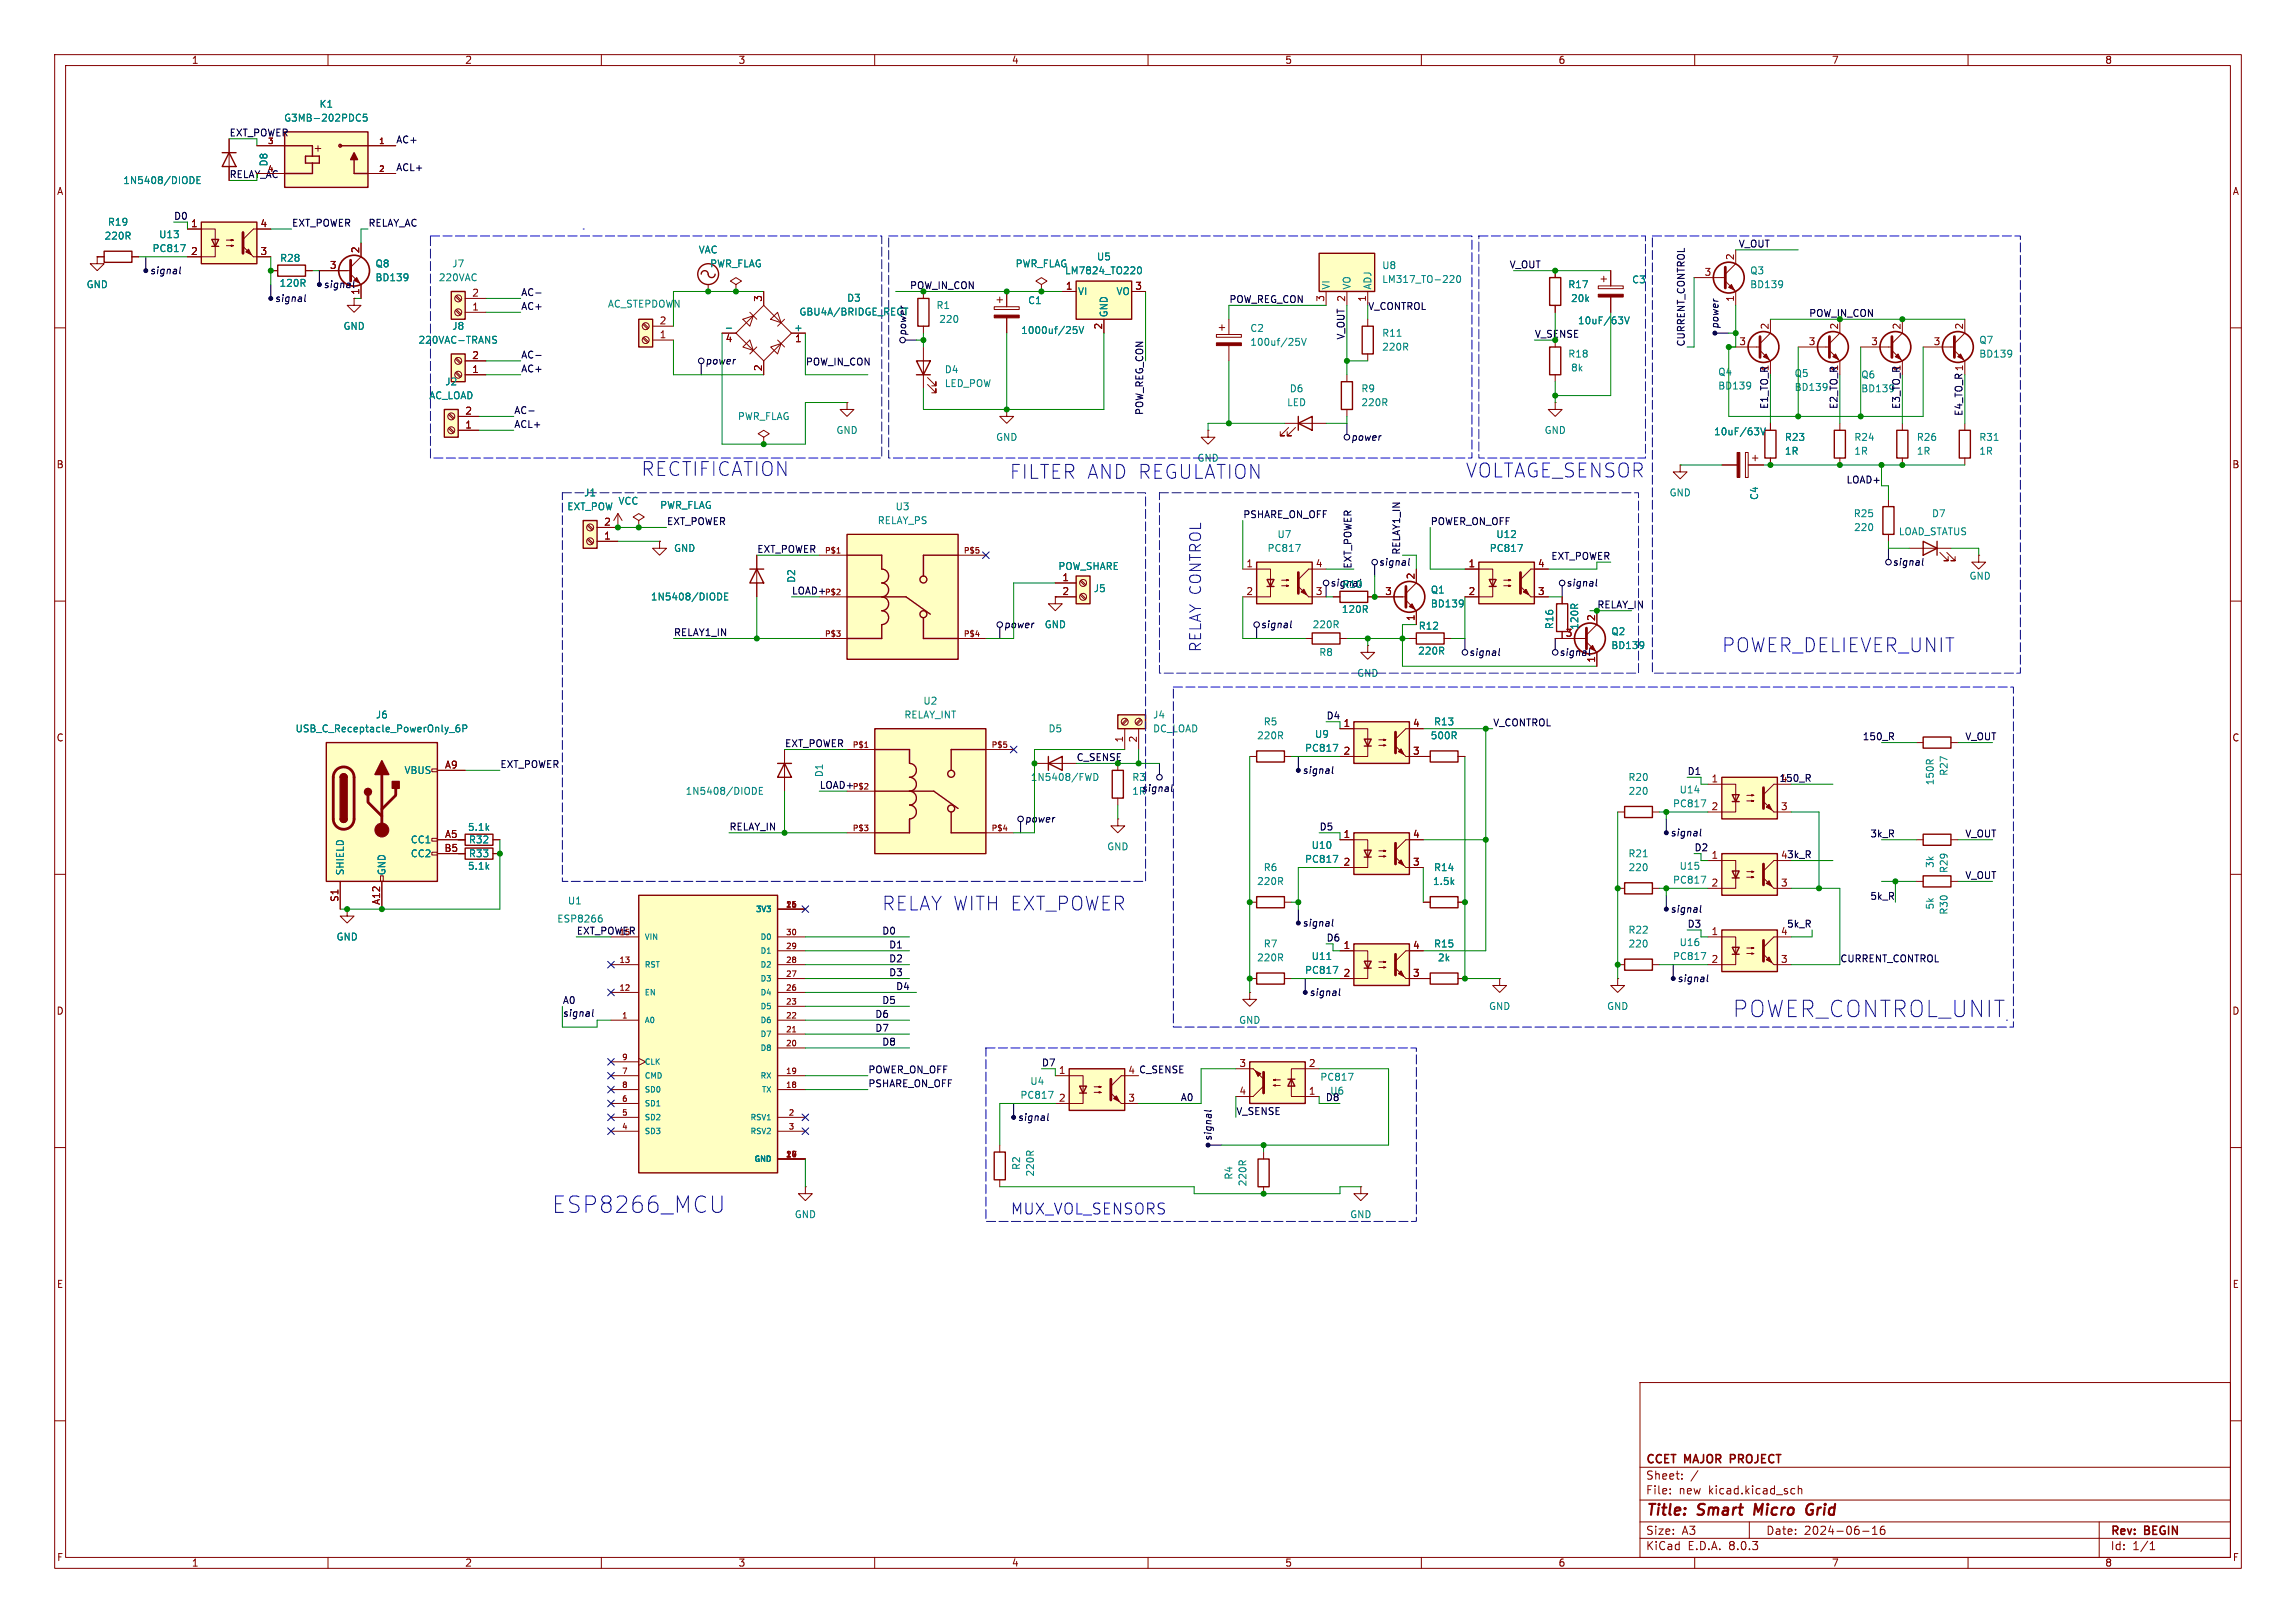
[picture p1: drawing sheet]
<svg xmlns="http://www.w3.org/2000/svg" width="420mm" height="297mm" viewBox="0 0 420 297" stroke-linecap="round" stroke-linejoin="round" font-family="sans-serif">
<defs><g id="words">
<g font-size="4.2" fill="#0000c2">
<text x="317" y="186.4">POWER_CONTROL_UNIT</text>
<text x="101" y="222.2">ESP8266_MCU</text>
</g>
<g font-size="3.5" fill="#0000c2">
<text x="117.3" y="87.3">RECTIFICATION</text>
<text x="184.7" y="87.9">FILTER AND REGULATION</text>
<text x="268.1" y="87.6">VOLTAGE_SENSOR</text>
<text x="315" y="119.6">POWER_DELIEVER_UNIT</text>
<text x="161.3" y="166.8">RELAY WITH EXT_POWER</text>
</g>
<g font-size="2.8" fill="#0000c2">
<text x="219.9" y="119.4" transform="rotate(-90 219.9 119.4)">RELAY CONTROL</text>
<text x="184.9" y="222.5">MUX_VOL_SENSORS</text>
</g>
<g font-size="2.8" fill="#840000">
<text x="301" y="277.9">Title:</text>
<text x="310.6" y="277.9">Smart</text>
<text x="321.7" y="277.9">Micro</text>
<text x="332.1" y="277.9">Grid</text>
</g>
<g font-size="2.1" fill="#840000">
<text x="301" y="268.2">CCET</text>
<text x="308.2" y="268.2">MAJOR PROJECT</text>
<text x="301" y="273.7">File:</text>
<text x="301" y="271">Sheet:</text>
<text x="307.1" y="273.7">new</text>
<text x="312.6" y="273.7">kicad.kicad_sch</text>
<text x="301" y="281.1">Size:</text>
<text x="307.6" y="281.1">A3</text>
<text x="323" y="281.1">Date:</text>
<text x="330" y="281.1">2024-06-16</text>
<text x="386" y="281.3">Rev:</text>
<text x="392.4" y="281.3">BEGIN</text>
<text x="301" y="283.9">KiCad</text>
<text x="308.7" y="283.9">E.D.A.</text>
<text x="316.3" y="283.9">8.0.3</text>
<text x="386" y="283.9">Id:</text>
<text x="390.1" y="283.9">1/1</text>
</g>
<g font-size="1.8" fill="#840000">
<text x="35" y="11.9">1</text>
<text x="85" y="11.9">2</text>
<text x="135" y="11.9">3</text>
<text x="185" y="11.9">4</text>
<text x="235" y="11.9">5</text>
<text x="285" y="11.9">6</text>
<text x="335" y="11.9">7</text>
<text x="385" y="11.9">8</text>
<text x="10.3" y="35.9">A</text>
<text x="408.3" y="35.9">A</text>
<text x="34.9" y="41.7">1</text>
<text x="47.6" y="41.7">4</text>
<text x="34.9" y="46.7">2</text>
<text x="47.6" y="46.7">3</text>
<text x="65.8" y="46.4" transform="rotate(-90 65.8 46.4)">2</text>
<text x="317.2" y="47.7" transform="rotate(-90 317.2 47.7)">2</text>
<text x="60.3" y="49.3">3</text>
<text x="194.9" y="53.1">1</text>
<text x="207.6" y="53.1">3</text>
<text x="311.7" y="50.5">3</text>
<text x="65.8" y="54" transform="rotate(-90 65.8 54)">1</text>
<text x="86.3" y="56.9">1</text>
<text x="86.3" y="54.4">2</text>
<text x="120.6" y="59.4">2</text>
<text x="139.4" y="55.3" transform="rotate(-90 139.4 55.3)">3</text>
<text x="242.3" y="55.3" transform="rotate(-90 242.3 55.3)">3</text>
<text x="249.9" y="55.3" transform="rotate(-90 249.9 55.3)">1</text>
<text x="317.2" y="55.3" transform="rotate(-90 317.2 55.3)">1</text>
<text x="86.3" y="65.8">2</text>
<text x="120.6" y="62">1</text>
<text x="132.6" y="62.9">4</text>
<text x="145.3" y="62.9">1</text>
<text x="201.7" y="60.4" transform="rotate(-90 201.7 60.4)">2</text>
<text x="318.1" y="63.2">3</text>
<text x="323.6" y="60.4" transform="rotate(-90 323.6 60.4)">2</text>
<text x="330.8" y="63.2">3</text>
<text x="336.3" y="60.4" transform="rotate(-90 336.3 60.4)">2</text>
<text x="342.2" y="63.2">3</text>
<text x="347.7" y="60.4" transform="rotate(-90 347.7 60.4)">2</text>
<text x="353.6" y="63.2">3</text>
<text x="359.2" y="60.4" transform="rotate(-90 359.2 60.4)">2</text>
<text x="86.3" y="68.3">1</text>
<text x="139.4" y="68" transform="rotate(-90 139.4 68)">2</text>
<text x="85" y="75.9">2</text>
<text x="85" y="78.5">1</text>
<text x="10.3" y="85.9">B</text>
<text x="408.2" y="85.9">B</text>
<text x="110.4" y="98.8">1</text>
<text x="110.4" y="96.3">2</text>
<text x="194.2" y="106.4">1</text>
<text x="227.9" y="103.9">1</text>
<text x="240.6" y="103.9">4</text>
<text x="258.8" y="106.1" transform="rotate(-90 258.8 106.1)">2</text>
<text x="268.5" y="103.9">1</text>
<text x="281.2" y="103.9">4</text>
<text x="194.2" y="109">2</text>
<text x="227.9" y="109">2</text>
<text x="240.6" y="109">3</text>
<text x="253.3" y="109">3</text>
<text x="258.8" y="113.7" transform="rotate(-90 258.8 113.7)">1</text>
<text x="268.5" y="109">2</text>
<text x="281.2" y="109">3</text>
<text x="291.8" y="113.7" transform="rotate(-90 291.8 113.7)">2</text>
<text x="291.8" y="121.4" transform="rotate(-90 291.8 121.4)">1</text>
<text x="10.3" y="135.9">C</text>
<text x="205.5" y="136" transform="rotate(-90 205.5 136)">1</text>
<text x="208" y="136" transform="rotate(-90 208 136)">2</text>
<text x="245.7" y="133.1">1</text>
<text x="258.4" y="133.1">4</text>
<text x="408.2" y="135.9">C</text>
<text x="81.3" y="140.7">A9</text>
<text x="245.7" y="138.2">2</text>
<text x="258.4" y="138.2">3</text>
<text x="313" y="143.3">1</text>
<text x="313" y="148.3">2</text>
<text x="325.7" y="148.3">3</text>
<text x="81.2" y="156">B5</text>
<text x="81.3" y="153.4">A5</text>
<text x="245.7" y="153.4">1</text>
<text x="258.4" y="153.4">4</text>
<text x="245.7" y="158.5">2</text>
<text x="258.4" y="158.5">3</text>
<text x="313" y="157.2">1</text>
<text x="62" y="165.1" transform="rotate(-90 62 165.1)">S1</text>
<text x="69.6" y="165.7" transform="rotate(-90 69.6 165.7)">A12</text>
<text x="313" y="162.3">2</text>
<text x="325.7" y="162.3">3</text>
<text x="245.7" y="173.7">1</text>
<text x="258.4" y="173.7">4</text>
<text x="313" y="171.2">1</text>
<text x="245.7" y="178.8">2</text>
<text x="258.4" y="178.8">3</text>
<text x="313" y="176.3">2</text>
<text x="325.7" y="176.3">3</text>
<text x="10.3" y="185.9">D</text>
<text x="408.2" y="185.9">D</text>
<text x="193.6" y="196.6">1</text>
<text x="226.6" y="195.3">3</text>
<text x="239.3" y="195.3">2</text>
<text x="193.6" y="201.7">2</text>
<text x="206.3" y="201.7">3</text>
<text x="226.6" y="200.4">4</text>
<text x="239.3" y="200.4">1</text>
<text x="10.3" y="235.9">E</text>
<text x="408.3" y="235.9">E</text>
<text x="10.3" y="285.9">F</text>
<text x="35" y="286.9">1</text>
<text x="85" y="286.9">2</text>
<text x="135" y="286.9">3</text>
<text x="185" y="286.9">4</text>
<text x="235" y="286.9">5</text>
<text x="285" y="286.9">6</text>
<text x="335" y="286.9">7</text>
<text x="385" y="286.9">8</text>
<text x="408.3" y="285.9">F</text>
</g>
<g font-size="1.8" fill="#008484">
<text x="51.9" y="22.5">G3MB-202PDC5</text>
<text x="58.3" y="19.9">K1</text>
<text x="22.4" y="33.9">1N5408/DIODE</text>
<text x="49.1" y="30.6" transform="rotate(-90 49.1 30.6)">D8</text>
<text x="19.6" y="41.5">R19</text>
<text x="19" y="44">220R</text>
<text x="27.8" y="46.3">PC817</text>
<text x="29" y="43.8">U13</text>
<text x="127.7" y="46.6">VAC</text>
<text x="200.6" y="47.9">U5</text>
<text x="15.7" y="52.9">GND</text>
<text x="51" y="52.7">120R</text>
<text x="51.1" y="48.1">R28</text>
<text x="68.6" y="51.7">BD139</text>
<text x="68.6" y="49.1">Q8</text>
<text x="80.2" y="51.7">220VAC</text>
<text x="82.6" y="49.1">J7</text>
<text x="129.8" y="49.1">PWR_FLAG</text>
<text x="185.7" y="49.1">PWR_FLAG</text>
<text x="194.7" y="50.4">LM7824_TO220</text>
<text x="243.4" y="53.1" transform="rotate(-90 243.4 53.1)">VI</text>
<text x="247.2" y="53.1" transform="rotate(-90 247.2 53.1)">VO</text>
<text x="251.1" y="53.1" transform="rotate(-90 251.1 53.1)">ADJ</text>
<text x="252.7" y="49.4">U8</text>
<text x="252.7" y="52">LM317_TO-220</text>
<text x="286.8" y="52.9">R17</text>
<text x="298.5" y="52">C3</text>
<text x="320.1" y="50.4">Q3</text>
<text x="320.1" y="52.9">BD139</text>
<text x="111.1" y="56.5">AC_STEPDOWN</text>
<text x="146.1" y="57.9">GBU4A/BRIDGE_RECT</text>
<text x="154.9" y="55.4">D3</text>
<text x="171.2" y="56.7">R1</text>
<text x="171.7" y="59.3">220</text>
<text x="188" y="55.9">C1</text>
<text x="197.1" y="54.2">VI</text>
<text x="202.8" y="58.2" transform="rotate(-90 202.8 58.2)">GND</text>
<text x="204.1" y="54.2">VO</text>
<text x="287.3" y="55.5">20k</text>
<text x="288.6" y="59.5">10uF/63V</text>
<text x="62.7" y="60.6">GND</text>
<text x="76.5" y="63.1">220VAC-TRANS</text>
<text x="82.6" y="60.6">J8</text>
<text x="145.2" y="60.7">+</text>
<text x="166" y="61.5" transform="rotate(-90 166 61.5)">power</text>
<text x="186.7" y="61.3">1000uf/25V</text>
<text x="228.6" y="60.9">C2</text>
<text x="228.6" y="63.5">100uf/25V</text>
<text x="252.7" y="64.4">220R</text>
<text x="252.7" y="61.8">R11</text>
<text x="286.8" y="65.6">R18</text>
<text x="362" y="63.1">Q7</text>
<text x="362" y="65.6">BD139</text>
<text x="81.4" y="70.7">J2</text>
<text x="172.7" y="68.5">D4</text>
<text x="172.7" y="71">LED_POW</text>
<text x="235.8" y="72">D6</text>
<text x="248.9" y="72">R9</text>
<text x="287.3" y="68.2">8k</text>
<text x="314.2" y="68.9">Q4</text>
<text x="314.2" y="71.5">BD139</text>
<text x="328.2" y="69.2">Q5</text>
<text x="328.2" y="71.7">BD139</text>
<text x="340.4" y="69.4">Q6</text>
<text x="78.4" y="73.3">AC_LOAD</text>
<text x="134.9" y="77.1">PWR_FLAG</text>
<text x="235.3" y="74.5">LED</text>
<text x="248.9" y="74.5">220R</text>
<text x="152.9" y="79.6">GND</text>
<text x="182.1" y="80.9">GND</text>
<text x="282.4" y="79.6">GND</text>
<text x="313.4" y="79.9">10uF/63V</text>
<text x="326.4" y="80.9">R23</text>
<text x="326.4" y="83.4">1R</text>
<text x="339.1" y="80.9">R24</text>
<text x="339.1" y="83.4">1R</text>
<text x="350.5" y="80.9">R26</text>
<text x="350.5" y="83.4">1R</text>
<text x="362" y="80.9">R31</text>
<text x="362" y="83.4">1R</text>
<text x="218.9" y="84.7">GND</text>
<text x="103.7" y="93.6">EXT_POW</text>
<text x="106.8" y="91">J1</text>
<text x="113" y="92.6">VCC</text>
<text x="120.7" y="93.3">PWR_FLAG</text>
<text x="163.7" y="93.6">U3</text>
<text x="305.3" y="91">GND</text>
<text x="321.8" y="91.6" transform="rotate(-90 321.8 91.6)">C4</text>
<text x="339" y="94.8">R25</text>
<text x="353.3" y="94.8">D7</text>
<text x="123.2" y="101.2">GND</text>
<text x="160.5" y="96.1">RELAY_PS</text>
<text x="231.8" y="101.2">PC817</text>
<text x="233.6" y="98.7">U7</text>
<text x="272.4" y="101.2">PC817</text>
<text x="273.6" y="98.7">U12</text>
<text x="339.1" y="97.4">220</text>
<text x="347.2" y="98.1">LOAD_STATUS</text>
<text x="145.6" y="106.8" transform="rotate(-90 145.6 106.8)">D2</text>
<text x="193.5" y="104.5">POW_SHARE</text>
<text x="245.4" y="107.8">R10</text>
<text x="360.2" y="106.3">GND</text>
<text x="119" y="110.1">1N5408/DIODE</text>
<text x="200" y="108.6">J5</text>
<text x="245.4" y="112.4">120R</text>
<text x="261.6" y="108.8">Q1</text>
<text x="261.6" y="111.4">BD139</text>
<text x="191" y="115.2">GND</text>
<text x="240" y="115.2">220R</text>
<text x="259.3" y="120">220R</text>
<text x="259.4" y="115.4">R12</text>
<text x="284.3" y="115.2" transform="rotate(-90 284.3 115.2)">R16</text>
<text x="286.3" y="116.6">3</text>
<text x="288.9" y="115.3" transform="rotate(-90 288.9 115.3)">120R</text>
<text x="294.7" y="116.4">Q2</text>
<text x="294.7" y="119">BD139</text>
<text x="241.2" y="120.2">R8</text>
<text x="248.2" y="124.1">GND</text>
<text x="68.7" y="131.7">J6</text>
<text x="165.3" y="131.7">RELAY_INT</text>
<text x="168.8" y="129.1">U2</text>
<text x="210.8" y="131.7">J4</text>
<text x="54" y="134.2">USB_C_Receptacle_PowerOnly_6P</text>
<text x="191.7" y="134.2">D5</text>
<text x="210.8" y="134.2">DC_LOAD</text>
<text x="229.9" y="135.5">220R</text>
<text x="231.1" y="132.9">R5</text>
<text x="238.6" y="137.8">PC817</text>
<text x="240.4" y="135.2">U9</text>
<text x="261.6" y="135.5">500R</text>
<text x="262.2" y="132.9">R13</text>
<text x="73.9" y="141.8">VBUS</text>
<text x="150.7" y="142.3" transform="rotate(-90 150.7 142.3)">D1</text>
<text x="188.5" y="143.1">1N5408/FWD</text>
<text x="207" y="143.1">R3</text>
<text x="297.8" y="143.1">R20</text>
<text x="353.9" y="143.8" transform="rotate(-90 353.9 143.8)">150R</text>
<text x="356.5" y="142.1" transform="rotate(-90 356.5 142.1)">R27</text>
<text x="125.3" y="145.6">1N5408/DIODE</text>
<text x="297.8" y="145.6">220</text>
<text x="305.9" y="147.9">PC817</text>
<text x="307.1" y="145.4">U14</text>
<text x="75" y="154.5">CC1</text>
<text x="85.5" y="152.2">5.1k</text>
<text x="85.7" y="154.5">R32</text>
<text x="202.4" y="155.8">GND</text>
<text x="239.8" y="155.5">U10</text>
<text x="63.1" y="160.3" transform="rotate(-90 63.1 160.3)">SHIELD</text>
<text x="70.7" y="160.3" transform="rotate(-90 70.7 160.3)">GND</text>
<text x="75" y="157.1">CC2</text>
<text x="85.5" y="159.4">5.1k</text>
<text x="85.7" y="157.1">R33</text>
<text x="231.1" y="159.6">R6</text>
<text x="238.6" y="158.1">PC817</text>
<text x="262.2" y="159.6">R14</text>
<text x="297.8" y="157.1">R21</text>
<text x="297.8" y="159.6">220</text>
<text x="305.9" y="161.9">PC817</text>
<text x="307.1" y="159.4">U15</text>
<text x="353.9" y="158.9" transform="rotate(-90 353.9 158.9)">3k</text>
<text x="356.5" y="159.9" transform="rotate(-90 356.5 159.9)">R29</text>
<text x="103.8" y="165.7">U1</text>
<text x="229.9" y="162.2">220R</text>
<text x="262" y="162.2">1.5k</text>
<text x="353.9" y="166.5" transform="rotate(-90 353.9 166.5)">5k</text>
<text x="356.5" y="167.5" transform="rotate(-90 356.5 167.5)">R30</text>
<text x="61.5" y="172.3">GND</text>
<text x="101.8" y="169">ESP8266</text>
<text x="231.1" y="173.6">R7</text>
<text x="262.2" y="173.6">R15</text>
<text x="297.8" y="171">R22</text>
<text x="297.8" y="173.6">220</text>
<text x="307.1" y="173.3">U16</text>
<text x="229.9" y="176.1">220R</text>
<text x="238.6" y="178.4">PC817</text>
<text x="239.8" y="175.9">U11</text>
<text x="262.9" y="176.1">2k</text>
<text x="305.9" y="175.9">PC817</text>
<text x="272.3" y="185">GND</text>
<text x="293.9" y="185">GND</text>
<text x="226.6" y="187.6">GND</text>
<text x="241.4" y="198">PC817</text>
<text x="186.6" y="201.3">PC817</text>
<text x="188.4" y="198.7">U4</text>
<text x="243.2" y="200.5">U6</text>
<text x="186.8" y="214.2" transform="rotate(-90 186.8 214.2)">R2</text>
<text x="189.3" y="215.4" transform="rotate(-90 189.3 215.4)">220R</text>
<text x="225.7" y="216" transform="rotate(-90 225.7 216)">R4</text>
<text x="228.2" y="217.2" transform="rotate(-90 228.2 217.2)">220R</text>
<text x="145.3" y="223.1">GND</text>
<text x="246.9" y="223.1">GND</text>
</g>
<g font-size="1.8">
<text x="41.9" y="25">EXT_POWER</text>
<text x="72.4" y="26.3">AC+</text>
<text x="72.4" y="31.4">ACL+</text>
<text x="53.3" y="41.6">EXT_POWER</text>
<text x="67.3" y="41.6">RELAY_AC</text>
<text x="318" y="45.4">V_OUT</text>
<text x="27.4" y="50.4">signal</text>
<text x="59.1" y="52.9">signal</text>
<text x="276.1" y="49.2">V_OUT</text>
<text x="50.2" y="55.5">signal</text>
<text x="95.2" y="56.8">AC+</text>
<text x="95.2" y="54.3">AC-</text>
<text x="224.8" y="55.5">POW_REG_CON</text>
<text x="250.2" y="56.8">V_CONTROL</text>
<text x="95.2" y="65.7">AC-</text>
<text x="246" y="62.2" transform="rotate(-90 246 62.2)">V_OUT 2</text>
<text x="308.3" y="63.5" transform="rotate(-90 308.3 63.5)">CURRENT_CONTROL</text>
<text x="314.6" y="60.3" transform="rotate(-90 314.6 60.3)">power</text>
<text x="95.2" y="68.2">AC+</text>
<text x="129" y="66.9">power</text>
<text x="147.3" y="67">POW_IN_CON</text>
<text x="323.6" y="68" transform="rotate(-90 323.6 68)">1</text>
<text x="336.3" y="68" transform="rotate(-90 336.3 68)">1</text>
<text x="340.4" y="72">BD139</text>
<text x="347.7" y="68" transform="rotate(-90 347.7 68)">1</text>
<text x="94" y="75.9">AC-</text>
<text x="209.2" y="76" transform="rotate(-90 209.2 76)">POW_REG_CON</text>
<text x="323.5" y="74.9" transform="rotate(-90 323.5 74.9)">E1_TO_R</text>
<text x="336.2" y="74.9" transform="rotate(-90 336.2 74.9)">E2_TO_R</text>
<text x="347.6" y="74.9" transform="rotate(-90 347.6 74.9)">E3_TO_R</text>
<text x="359.1" y="76.2" transform="rotate(-90 359.1 76.2)">E4_TO_R 1</text>
<text x="94" y="78.4">ACL+</text>
<text x="247.1" y="80.9">power</text>
<text x="337.7" y="88.6">LOAD+</text>
<text x="227.3" y="94.9">PSHARE_ON_OFF</text>
<text x="121.9" y="96.2">EXT_POWER</text>
<text x="138.4" y="101.3">EXT_POWER</text>
<text x="256.2" y="101.6" transform="rotate(-90 256.2 101.6)">RELAY1_IN</text>
<text x="261.6" y="96.2">POWER_ON_OFF</text>
<text x="243.3" y="107.5">signal</text>
<text x="247.3" y="104.1" transform="rotate(-90 247.3 104.1)">EXT_POWER</text>
<text x="252.2" y="103.7">signal</text>
<text x="286.4" y="107.5">signal</text>
<text x="346.1" y="103.7">signal</text>
<text x="144.8" y="108.9">LOAD+</text>
<text x="123.2" y="116.5">RELAY1_IN</text>
<text x="183.6" y="115.2">power</text>
<text x="230.6" y="115.2">signal</text>
<text x="268.7" y="120.2">signal</text>
<text x="285.2" y="120.2">signal</text>
<text x="143.5" y="136.8">EXT_POWER</text>
<text x="273" y="133">V_CONTROL</text>
<text x="340.6" y="135.5">150_R</text>
<text x="359.4" y="135.5">V_OUT</text>
<text x="91.4" y="140.6">EXT_POWER</text>
<text x="238.2" y="141.8">signal</text>
<text x="308.6" y="141.9">D1</text>
<text x="325.4" y="143.2">150_R</text>
<text x="325.7" y="143.3">4</text>
<text x="149.9" y="144.4">LOAD+</text>
<text x="207" y="145.6">1R</text>
<text x="208.8" y="145.1">signal</text>
<text x="133.3" y="152.1">RELAY_IN</text>
<text x="187.4" y="150.7">power</text>
<text x="241.3" y="152.1">D5</text>
<text x="305.5" y="153.3">signal</text>
<text x="342" y="153.3">3k_R</text>
<text x="359.4" y="153.3">V_OUT</text>
<text x="325.7" y="157.2">43k_R</text>
<text x="359.4" y="160.9">V_OUT</text>
<text x="305.5" y="167.2">signal</text>
<text x="342" y="164.8">5k_R</text>
<text x="105.4" y="171.1">EXT_POWER</text>
<text x="161.3" y="171.1">D0</text>
<text x="162.6" y="173.6">D1</text>
<text x="238.2" y="169.8">signal</text>
<text x="325.7" y="171.2">4</text>
<text x="326.8" y="169.8">5k_R</text>
<text x="162.6" y="178.7">D3</text>
<text x="162.6" y="176.2">D2</text>
<text x="306.8" y="179.9">signal</text>
<text x="336.5" y="176.2">CURRENT_CONTROL</text>
<text x="102.9" y="183.8">A0</text>
<text x="161.3" y="183.8">D5</text>
<text x="163.8" y="181.3">D4</text>
<text x="239.5" y="182.5">signal</text>
<text x="102.9" y="186.3">signal</text>
<text x="160" y="186.3">D6</text>
<text x="160" y="188.9">D7</text>
<text x="161.3" y="191.4">D8</text>
<text x="158.7" y="196.5">POWER_ON_OFF</text>
<text x="206.3" y="196.6">4 C_SENSE</text>
<text x="158.7" y="199">PSHARE_ON_OFF</text>
<text x="215.9" y="201.6">A0</text>
<text x="242.4" y="201.6">D8</text>
<text x="186.1" y="205.3">signal</text>
<text x="221.8" y="208.9" transform="rotate(-90 221.8 208.9)">signal</text>
<text x="226.1" y="204.1">V_SENSE</text>
</g>
<g font-size="1.8" fill="#008400">
<text x="41.9" y="32.7">RELAY_AC</text>
<text x="31.7" y="40.3">D0</text>
<text x="166.4" y="53">POW_IN_CON</text>
<text x="330.8" y="58.1">POW_IN_CON</text>
<text x="280.7" y="61.9">V_SENSE</text>
<text x="283.7" y="102.5">EXT_POWER</text>
<text x="292.1" y="111.4">RELAY_IN</text>
<text x="242.6" y="131.7">D4</text>
<text x="196.8" y="139.4">C_SENSE</text>
<text x="309.9" y="155.9">D2</text>
<text x="242.6" y="172.4">D6</text>
<text x="308.6" y="169.8">D3</text>
<text x="190.5" y="195.2">D7</text>
</g>
<g font-size="1.4" fill="#840000">
<text x="48.9" y="26.4">3</text>
<text x="69.2" y="26.4">1</text>
<text x="48.9" y="31.5">4</text>
<text x="69.2" y="31.5">2</text>
<text x="150.8" y="101.3">P$1</text>
<text x="176.2" y="101.3">P$5</text>
<text x="150.8" y="109">P$2</text>
<text x="150.8" y="116.6">P$3</text>
<text x="176.2" y="116.6">P$4</text>
<text x="155.9" y="136.9">P$1</text>
<text x="181.3" y="136.9">P$5</text>
<text x="155.9" y="144.5">P$2</text>
<text x="155.9" y="152.1">P$3</text>
<text x="181.3" y="152.1">P$4</text>
<text x="143.7" y="166.1">11</text>
<text x="143.7" y="166.1">16</text>
<text x="143.7" y="173.7">29</text>
<text x="143.7" y="171.2">30</text>
<text x="113.2" y="176.3">13</text>
<text x="143.7" y="178.8">27</text>
<text x="143.7" y="176.3">28</text>
<text x="113.2" y="181.4">12</text>
<text x="143.7" y="183.9">23</text>
<text x="143.7" y="181.4">26</text>
<text x="113.7" y="186.4">1</text>
<text x="143.7" y="191.5">20</text>
<text x="143.7" y="189">21</text>
<text x="143.7" y="186.4">22</text>
<text x="113.7" y="196.6">7</text>
<text x="113.7" y="194.1">9</text>
<text x="143.7" y="196.6">19</text>
<text x="113.7" y="201.7">6</text>
<text x="113.7" y="199.1">8</text>
<text x="143.7" y="199.1">18</text>
<text x="113.7" y="206.8">4</text>
<text x="113.7" y="204.2">5</text>
<text x="144.2" y="204.2">2</text>
<text x="144.2" y="206.8">3</text>
<text x="143.7" y="211.8">14</text>
</g>
<g font-size="1.4" fill="#008484">
<text x="138.2" y="167.1">3V3</text>
<text x="117.9" y="172.2">VIN</text>
<text x="139" y="172.2">D0</text>
<text x="117.9" y="177.3">RST</text>
<text x="139" y="179.8">D3</text>
<text x="139" y="177.3">D2</text>
<text x="139" y="174.7">D1</text>
<text x="117.9" y="182.3">EN</text>
<text x="139" y="184.9">D5</text>
<text x="139" y="182.3">D4</text>
<text x="117.9" y="187.4">A0</text>
<text x="139" y="190">D7</text>
<text x="139" y="187.4">D6</text>
<text x="117.9" y="197.6">CMD</text>
<text x="117.9" y="195">CLK</text>
<text x="139" y="197.6">RX</text>
<text x="139" y="192.5">D8</text>
<text x="117.9" y="202.7">SD1</text>
<text x="117.9" y="200.1">SD0</text>
<text x="139.2" y="200.1">TX</text>
<text x="117.9" y="207.7">SD3</text>
<text x="117.9" y="205.2">SD2</text>
<text x="137.1" y="205.2">RSV1</text>
<text x="137.1" y="207.7">RSV2</text>
<text x="137.9" y="212.8">GND</text>
</g>
<text font-size="1.4" x="113.2" y="171.2">15</text>
</g></defs>
<path d="M0 0h420v297h-420z" fill="#fff" stroke="#fff" stroke-width=".18"/>
<g fill="none" stroke="#840000" stroke-width=".18">
<path d="M10 10h400v277h-400zM12 12h396v273h-396zM60 10v2M110 10v2M160 10v2M210 10v2M260 10v2M310 10v2M360 10v2M10 60h2M408 60h2M154.9 73.7v1.2h1.3l-1.3 1.3-1.2-1.3h1.2"/>
<path d="M154.9 73.7h.1M10 110h2M361.9 101.6v1.3h1.3l-1.3 1.2-1.2-1.2h1.2M361.9 101.6h.1M408 110h2M10 160h2M408 160h2M10 210h2M408 210h2M10 260h2M300 253h108v32h-108zM408 260h2"/>
<path d="M300 278.5h108M300 274.5h108M300 268.5h108M305.5 273.2v.2M305.5 272.5v.1M307.7 270.5v.2M307.7 269.8v.1M310.6 269.1l-1.3 1.9M320 278.5v3M327.9 272.4l.4 .1M328.3 273.3l-.4 .1M328.9 272.5l.3-.1 .3 .1 .1 .9"/>
<path d="M328.9 271.9v1.5M342.5 279.7l.4-.4v1.5M344.7 279.3a.59 .59 0 0 0-.8 .6v.6l.2 .2 .4 .1 .2-.2 .1-.5-.1-.2h-.5l-.3 .2M384 278.5v6.5M60 285v2M110 285v2M160 285v2M210 285v2M260 285v2M300 281.5h108M310 285v2M340.7 280.2h1.2"/>
<path d="M342.5 280.8h.9M360 285v2M393.3 283.6h.9M393.3 282.5l.4-.4v1.5"/>
</g>
<path d="M321.1 275.2l-.2 2M331.3 276.3h.3M331.5 275.2a1.07 1.07 0 0 0-1.1 .8 1.07 1.07 0 0 0 .6 1.2l.4-.1" fill="none" stroke="#840000" stroke-width=".4"/>
<path d="M247.6 132.1h10.2v7.6h-10.2z" fill="#ffffc2"/>
<path d="M247.6 132.1h10.2v7.6h-10.2zM249.6 135.3h1.2l-.6 1.2zM249.6 136.5h1.2M261.6 137.4h5.1v2h-5.1z" fill="none" stroke="#840000" stroke-width=".25"/>
<path d="M245.1 133.4h5.1v5h-5.1M252.2 136.4h1.3l-.4 .1v-.2l.4 .1M252.2 135.4h1.3l-.4 .1v-.2l.4 .1M257.2 138.4h4.4M260.3 133.4h-3.1l-1.9 1.9M266.7 138.4h1.3" fill="none" stroke="#840000" stroke-width=".18"/>
<g fill="#840000" stroke="#840000" stroke-width=".18">
<path d="M255.3 136.5l1.9 1.9z"/>
<path d="M255.8 137.5l.5-.5 .5 1z"/>
</g>
<path d="M255.3 134v3.8" fill="none" stroke="#840000" stroke-width=".51"/>
<path d="M243.9 136.2h.8l-.5 1.3" fill="none" stroke="#008484" stroke-width=".18"/>
<path d="M247.6 152.4h10.2v7.6h-10.2z" fill="#ffffc2"/>
<path d="M284.7 110.5h2.1v5.1h-2.1zM247.6 152.4h10.2v7.6h-10.2zM249.6 155.6h1.2l-.6 1.2zM249.6 156.8h1.2M297.2 147.6h5.1v2h-5.1zM297.2 161.5h5.1v2.1h-5.1z" fill="none" stroke="#840000" stroke-width=".25"/>
<g fill="none" stroke="#840000" stroke-width=".18">
<path d="M64.8 54.6v1.3h1.2l-1.2 1.3-1.3-1.3h1.3M64.8 54.6h.1M284.5 116.8h5.7M285.7 109.2v1.3M285.7 115.6v1.2M290.2 117.5l1.9 1.9v2.5M292.1 111.8v2.5l-1.9 1.9M245.1 153.7h5.1v5.1h-5.1M252.2 156.7h1.3l-.4 .1v-.2l.4 .1M252.2 155.7h1.3l-.4 .1v-.2l.4 .1M257.2 158.8h3.1M260.3 153.7h-3.1l-1.9 1.9"/>
<path d="M295.9 148.6h1.3M302.3 148.6h1.2M295.9 162.6h1.3M302.3 162.6h1.2"/>
</g>
<g fill="#840000" stroke="#840000" stroke-width=".18">
<path d="M255.3 156.8l1.9 2z"/>
<path d="M255.8 157.9l.5-.5 .5 1z"/>
<path d="M290.8 118.6l.5-.5 .5 1z"/>
</g>
<path d="M255.3 154.3v3.8" fill="none" stroke="#840000" stroke-width=".51"/>
<path d="M300.6 117.5l.1 .6-.2 .5M300.7 118l-.1 .1M243.9 156.5h.8l-.5 1.3M300.6 156.8h.7" fill="none" stroke="#008484" stroke-width=".18"/>
<path d="M290.2 114.9v3.8z" fill="#840000" stroke="#840000" stroke-width=".51"/>
<circle cx="290.8" cy="116.8" r="2.82" fill="none" stroke="#840000" stroke-width=".3"/>
<path d="M204.5 130.8h5v2.6h-5z" fill="#ffffc2"/>
<path d="M19 46h5.1v2h-5.1zM240 115.8h5.1v2.1h-5.1zM245.1 108.2h5.1v2h-5.1zM191.8 139.7l2.5-1.3v2.6zM191.8 138.4v2.6M204.5 130.8h5v2.6h-5z" fill="none" stroke="#840000" stroke-width=".25"/>
<g fill="none" stroke="#840000" stroke-width=".18">
<path d="M17.8 47v1.3h1.2l-1.2 1.2-1.3-1.2h1.3M17.8 47h.1M17.8 47h1.2M24.1 47h1.3M238.8 116.8h1.2M243.8 109.2h1.3M245.1 116.8h1.3M250.2 118.1v1.3h1.3l-1.3 1.3-1.3-1.3h1.3M250.2 118.1h.1M250.2 109.2h1.3M189.2 139.7h7.6M205.7 133.4v3.8"/>
<path d="M206.1 131.6l-.9 .8M206.2 131.7l-.8 .9M208.3 133.4v3.8M208.6 131.6l-.8 .8M208.8 131.7l-.9 .9"/>
<circle cx="205.7" cy="132.1" r=".63"/>
<circle cx="208.3" cy="132.1" r=".63"/>
</g>
<path d="M200.1 141.5a.64 .64 0 0 1 .7 .7 .64 .64 0 0 1-.7 .6z" fill="none" stroke="#008484" stroke-width=".18"/>
<path d="M52.1 24.1h15.2v10.2h-15.2z" fill="#ffffc2"/>
<g fill="none" stroke="#840000" stroke-width=".25">
<path d="M52.1 24.1h15.2v10.2h-15.2zM52.1 26.7h5v1.9M55.9 28.6h2.5v1.2h-2.5zM57.1 29.8v2h-5M62.2 26.7h5.1M64.8 29.2v2.6h2.5M167.9 54.6h2v5.1h-2zM167.6 66h2.6l-1.3 2.6zM167.6 68.6h2.6M229.9 137.4h5v2h-5z"/>
<circle cx="62.2" cy="26.7" r=".25"/>
</g>
<g fill="none" stroke="#840000" stroke-width=".18">
<path d="M47 26.7h5.1M47 31.8h5.1M57.7 27.2h1M58.2 26.7v1M67.3 26.7h5.1M67.3 31.8h5.1M168.9 53.3v1.3M168.9 59.7v1.3M168.9 63.5v7.6M169.7 70.4l1.5 1.5v-.8v.8h-.8M169.7 69.1l1.5 1.5v-.7v.7h-.8M184.1 74.9v1.3h1.3l-1.3 1.3-1.2-1.3h1.2"/>
<path d="M184.1 74.9h.1M228.6 138.4h1.3M234.9 138.4h1.3M274.3 179.1v1.2h1.3l-1.3 1.3-1.3-1.3h1.3M274.3 179.1h.1"/>
</g>
<path d="M64.8 27.9l.6 1.3h-1.3z" fill="#840000" stroke="#840000" stroke-width=".25"/>
<path d="M65.6 20.9l.3 .1M65.9 22l-.3 .2M67.1 20.9h-.6l-.1 .6 .2-.1h.4l.2 .2-.1 .4-.2 .2-.5-.2" fill="none" stroke="#008484" stroke-width=".18"/>
<path d="M270.5 102.9h10.2v7.6h-10.2z" fill="#ffffc2"/>
<path d="M137.2 104.1h2.5M138.4 104.1l1.3 2.6h-2.5zM259.1 115.8h5.1v2.1h-5.1zM270.5 102.9h10.2v7.6h-10.2zM272.4 106h1.3l-.7 1.3zM272.4 107.3h1.3" fill="none" stroke="#840000" stroke-width=".25"/>
<path d="M139.7 80l1-.6-1-.7-1 .7 1 .6v1.3M139.7 81.3h.1M138.4 101.6v7.6M257.8 116.8h1.3M264.2 116.8h1.2M268 104.1h5v5.1h-5M275.1 107.2h1.3l-.4 .1v-.2l.4 .1M275.1 106.2h1.3l-.4 .1v-.3l.4 .2M280 109.2h3.2M283.2 104.1h-3.2l-1.9 1.9" fill="none" stroke="#840000" stroke-width=".18"/>
<g fill="#840000" stroke="#840000" stroke-width=".18">
<path d="M278.1 107.3l1.9 1.9z"/>
<path d="M278.6 108.3l.5-.5 .6 1z"/>
</g>
<path d="M278.1 104.8v3.8" fill="none" stroke="#840000" stroke-width=".51"/>
<path d="M277.6 99.6h.9l-.6 1.3M131.6 108.5a.68 .68 0 0 1 .4 .7 .68 .68 0 0 1-.4 .6M132.6 109.1h.4M133.2 108.5h-.6v1.3h.6" fill="none" stroke="#008484" stroke-width=".18"/>
<path d="M81.3 74.9h2.5v5.1h-2.5z" fill="#ffffc2"/>
<path d="M81.3 74.9h2.5v5.1h-2.5z" fill="none" stroke="#840000" stroke-width=".25"/>
<g fill="none" stroke="#840000" stroke-width=".18">
<path d="M82 75.9l.9 .8M82 78.4l.9 .8M82.2 75.7l.9 .8M82.2 78.2l.9 .9M83.8 78.7h3.8M83.8 76.2h3.8M251.5 109.2h5.7M257.2 109.9l1.9 1.9v2.5M259.1 104.1v2.6l-1.9 1.9"/>
<circle cx="82.5" cy="78.7" r=".63"/>
<circle cx="82.5" cy="76.2" r=".63"/>
</g>
<path d="M257.2 107.3v3.8z" fill="#840000" stroke="#840000" stroke-width=".51"/>
<path d="M257.8 111l.5-.5 .5 1z" fill="#840000" stroke="#840000" stroke-width=".18"/>
<circle cx="257.8" cy="109.2" r="2.82" fill="none" stroke="#840000" stroke-width=".3"/>
<path d="M267.5 109.9l.2 .6-.2 .4M267.7 110.3l-.2 .2" fill="none" stroke="#008484" stroke-width=".18"/>
<path d="M82.5 64.8h2.6v5.1h-2.6z" fill="#ffffc2"/>
<path d="M82.5 64.8h2.6v5.1h-2.6z" fill="none" stroke="#840000" stroke-width=".25"/>
<g fill="none" stroke="#840000" stroke-width=".18">
<path d="M83.3 65.7l.9 .8M83.3 68.2l.9 .9M83.5 65.5l.9 .9M83.5 68.1l.9 .8M85.1 68.6h3.8M85.1 66h3.8M113 96.5h.1M113 94l-.7 1.3M113 94v2.5M113 94l.8 1.3M116.8 95.3l1.1-.7-1.1-.6-1 .6 1 .7v1.2M116.8 96.5h.1"/>
<circle cx="83.8" cy="66" r=".63"/>
<circle cx="83.8" cy="68.6" r=".63"/>
</g>
<path d="M90.1 61.9l.7 .5-.2 .4-.5-.1M90.8 61.6l-.4-.1-.3 .3" fill="none" stroke="#008484" stroke-width=".18"/>
<path d="M229.9 102.9h10.1v7.6h-10.1z" fill="#ffffc2"/>
<path d="M229.9 102.9h10.1v7.6h-10.1zM231.8 106h1.2l-.6 1.3zM231.8 107.3h1.2" fill="none" stroke="#840000" stroke-width=".25"/>
<path d="M227.3 104.1h5.1v5.1h-5.1M234.4 107.2h1.3l-.4 .1v-.2l.4 .1M234.4 106.2h1.3l-.4 .1v-.3l.4 .2M239.4 109.2h3.2M242.6 104.1h-3.2l-1.9 1.9" fill="none" stroke="#840000" stroke-width=".18"/>
<g fill="#840000" stroke="#840000" stroke-width=".18">
<path d="M237.5 107.3l1.9 1.9z"/>
<path d="M238 108.3l.5-.5 .5 1z"/>
</g>
<path d="M237.5 104.8v3.8" fill="none" stroke="#840000" stroke-width=".51"/>
<path d="M237 99.6h.9l-.6 1.3" fill="none" stroke="#008484" stroke-width=".18"/>
<path d="M106.7 95.3h2.5v5h-2.5z" fill="#ffffc2"/>
<path d="M106.7 95.3h2.5v5h-2.5zM351.8 134.9h5.1v2h-5.1zM203.5 141h2v5.1h-2zM351.8 152.7h5.1v2h-5.1z" fill="none" stroke="#840000" stroke-width=".25"/>
<g fill="none" stroke="#840000" stroke-width=".18">
<path d="M107.4 96.2l.9 .8M107.4 98.7l.9 .9M107.6 96l.9 .9M107.6 98.6l.9 .8M109.2 99.1h3.8M109.2 96.5h3.8M120.6 99.1v1.2h1.3l-1.3 1.3-1.2-1.3h1.2M120.6 99.1h.1M204.5 139.7v1.3M350.5 135.9h1.3M356.9 135.9h1.2M204.5 149.9v1.2h1.2l-1.2 1.3-1.3-1.3h1.3"/>
<path d="M204.5 149.9h.1M204.5 146.1v1.2M350.5 153.7h1.3M356.9 153.7h1.2"/>
<circle cx="107.9" cy="99.1" r=".63"/>
<circle cx="107.9" cy="96.5" r=".63"/>
</g>
<path d="M59.7 135.9h20.3v25.4h-20.3z" fill="#ffffc2"/>
<g fill="none" stroke="#840000" stroke-width=".18">
<path d="M58.4 49.5h5.7M64.1 50.2l1.9 1.9v2.5M66 44.5v2.5l-1.9 1.9M135.9 58.4l1.9-.6-.6 1.9zM137.2 57.2l1.2 1.2M139.7 55.9l5.1 5.1-5.1 5-5.1-5zM139.7 53.3v2.6M142.2 57.2l.7 1.9-1.9-.7zM143.5 58.4l-1.3 1.3M223 59.9h1M223.5 59.4v1.1M224.8 58.4v2.8"/>
<path d="M132.1 61h2.5M137.2 62.2l.6 1.9-1.9-.6zM138.4 63.5l-1.2 1.3M139.7 66v2.6M141 63.5l1.9-.6-.7 1.9zM142.2 62.2l1.3 1.3M144.8 61h2.5M222.5 61.2h4.6v.5h-4.6zM224.8 63.2v2.8M79 156h1v.5h-1zM79 153.4h1v.5h-1zM79 140.7h1v.5h-1z"/>
<path d="M80 153.7h5.1M80 141h5.1M80 156.2h5.1M90.2 156.2h1.2M62.2 161.3v5.1M63.5 166.4v1.2h1.3l-1.3 1.3-1.3-1.3h1.3M63.5 166.4h.1M69.6 160.3h.5v1h-.5zM69.8 161.3v5.1M295.9 179.1v1.2h1.3l-1.3 1.3-1.3-1.3h1.3M295.9 179.1h.1"/>
</g>
<path d="M59.7 135.9h20.3v25.4h-20.3zM62.2 149.9a.64 .64 0 0 0 .7 .6 .64 .64 0 0 0 .6-.6M62.2 142.2a.64 .64 0 0 1 .7-.6 .64 .64 0 0 1 .6 .6M85.1 155.2h5.1v2h-5.1z" fill="none" stroke="#840000" stroke-width=".25"/>
<path d="M61.5 140.9a1.9 1.9 0 0 1 2.1-.4 1.9 1.9 0 0 1 1.2 1.7v7.7a1.91 1.91 0 0 1-1.9 1.9 1.91 1.91 0 0 1-1.9-1.9v-7.8l.1-.6zM67.3 145.5v1.3l2.5 2.6M69.8 141.7v10.2M72.4 144.3v1.2l-2.6 2.6" fill="none" stroke="#840000" stroke-width=".51"/>
<g fill="#840000" stroke="#840000" stroke-width=".25">
<path d="M62.2 149.9h1.3a.64 .64 0 0 1-.6 .6 .64 .64 0 0 1-.7-.6z"/>
<path d="M62.2 142.2h1.3v7.7h-1.3z"/>
<path d="M62.4 141.8a.64 .64 0 0 1 .7-.1 .64 .64 0 0 1 .4 .5h-1.3z"/>
<path d="M69.8 139.2l1.3 2.5h-2.5z"/>
<path d="M71.8 143h1.2v1.3h-1.2z"/>
<circle cx="67.3" cy="144.9" r=".63"/>
</g>
<g fill="#840000" stroke="#840000" stroke-width=".18">
<path d="M222.5 62.7h4.6v.5h-4.6z"/>
<path d="M65.3 50.8l.5 1-1.1-.5z"/>
<circle cx="69.8" cy="151.9" r="1.27"/>
</g>
<path d="M74.5 50.2l.1 .6-.2 .5M74.6 50.7l-.1 .1M132.9 60.1h.9M237.1 61.9h.6M237.2 62.4h.3l.2 .2v.5l-.5 .1M238.1 61.9l.4 1.3 .4-1.3M82.2 134.1h1M84 132.7h-.4a.86 .86 0 0 0 0 1.2l.5-.1v-.4l-.2-.3-.4 .1-.1 .2M84.7 133.3h.6l.1-.2-.1-.3-.6-.1v1.2" fill="none" stroke="#008484" stroke-width=".18"/>
<path d="M64.1 47.6v3.8z" fill="#840000" stroke="#840000" stroke-width=".51"/>
<circle cx="64.8" cy="49.5" r="2.82" fill="none" stroke="#840000" stroke-width=".3"/>
<path d="M154.9 97.8h20.4v22.9h-20.4z" fill="#ffffc2"/>
<g fill="none" stroke="#840000" stroke-width=".25">
<path d="M154.9 97.8h20.4v22.9h-20.4zM154.9 101.6h6.4v2.5a1.27 1.27 0 0 1 1.3 1.3 1.27 1.27 0 0 1-1.3 1.3 1.27 1.27 0 0 1 1.3 1.3 1.27 1.27 0 0 1-1.3 1.2 1.27 1.27 0 0 1 1.3 1.3 1.27 1.27 0 0 1-1.3 1.3 1.27 1.27 0 0 1 1.3 1.2 1.27 1.27 0 0 1-1.3 1.3v2.5h-6.4M154.9 109.2h10.8l4.5 3.2M168.9 113v3.8h6.4M175.3 101.6h-6.4v3.8"/>
<circle cx="168.9" cy="112.4" r=".63"/>
<circle cx="168.9" cy="106" r=".63"/>
</g>
<path d="M149.9 101.6h5M149.9 109.2h5M149.9 116.8h5M153.1 101.2h.6M175.3 101.6h5M175.3 116.8h5" fill="none" stroke="#840000" stroke-width=".18"/>
<path d="M160 133.4h20.3v22.8h-20.3z" fill="#ffffc2"/>
<g fill="none" stroke="#840000" stroke-width=".25">
<path d="M142.2 139.7h2.6M143.5 139.7l1.3 2.5h-2.6zM160 133.4h20.3v22.8h-20.3zM160 137.2h6.4v2.5a1.27 1.27 0 0 1 1.2 1.3 1.27 1.27 0 0 1-1.2 1.2 1.27 1.27 0 0 1 1.2 1.3 1.27 1.27 0 0 1-1.2 1.3 1.27 1.27 0 0 1 1.2 1.3 1.27 1.27 0 0 1-1.2 1.2 1.27 1.27 0 0 1 1.2 1.3 1.27 1.27 0 0 1-1.2 1.3v2.5h-6.4M180.3 137.2h-6.3v3.8M160 144.8h10.8l4.5 3.2M174 148.6v3.8h6.3"/>
<circle cx="174" cy="148" r=".63"/>
<circle cx="174" cy="141.6" r=".63"/>
</g>
<path d="M143.5 137.2v7.6M154.9 137.2h5.1M158.2 136.8h.6M180.3 137.2h5.1M154.9 144.8h5.1M154.9 152.4h5.1M180.3 152.4h5.1" fill="none" stroke="#840000" stroke-width=".18"/>
<path d="M137.9 144.1a.68 .68 0 0 1 .5 .6 .68 .68 0 0 1-.5 .7M138.9 144.7h.4M139.5 144.1h-.6v1.3h.6" fill="none" stroke="#008484" stroke-width=".18"/>
<path d="M315 142.2h10.1v7.7h-10.1z" fill="#ffffc2"/>
<path d="M315 142.2h10.1v7.7h-10.1zM316.9 145.4h1.2l-.6 1.3zM316.9 146.7h1.2" fill="none" stroke="#840000" stroke-width=".25"/>
<path d="M312.4 143.5h5.1v5.1h-5.1M319.5 146.6h1.3l-.4 .1v-.3l.4 .2M319.5 145.5h1.3l-.4 .2v-.3l.4 .1M324.5 148.6h3.2M325.1 143.5h-.6l-1.9 1.9" fill="none" stroke="#840000" stroke-width=".18"/>
<g fill="#840000" stroke="#840000" stroke-width=".18">
<path d="M322.6 146.7l1.9 1.9z"/>
<path d="M323.6 147.2l.5 1-1-.5z"/>
</g>
<path d="M322.6 144.1v3.9" fill="none" stroke="#840000" stroke-width=".51"/>
<path d="M311.2 146.4h.8l-.5 1.2" fill="none" stroke="#008484" stroke-width=".18"/>
<path d="M241.3 46.4h10.2v6.9h-10.2z" fill="#ffffc2"/>
<path d="M241.3 46.4h10.2v6.9h-10.2zM344.4 92.7h2.1v5.1h-2.1zM85.1 152.7h5.1v2h-5.1zM230.1 212.1h2.1v5.1h-2.1z" fill="none" stroke="#840000" stroke-width=".25"/>
<g fill="none" stroke="#840000" stroke-width=".18">
<path d="M242.6 53.3v2.6M246.4 53.3v2.6M250.2 53.3v2.6M309.9 50.8h5.7M315.6 51.4l1.9 1.9v2.6M317.5 45.7v2.6l-1.9 1.9M221 78.7v1.3h1.2l-1.2 1.3-1.3-1.3h1.3M221 78.7h.1M307.3 85.1v1.3h1.3l-1.3 1.2-1.2-1.2h1.2M307.3 85.1h.1M315 85.1h2.8M319.3 82.8h.5v4.6h-.5z"/>
<path d="M319.8 85.1h2.8M320.5 83.8h1.1M321.1 83.3v1M345.4 91.4v1.3M345.4 97.8v1.3M83.8 153.7h1.3M90.2 153.7h1.2M231.1 210.8v1.3M231.1 217.2v1.2M248.9 217.2v1.2h1.3l-1.3 1.3-1.3-1.3h1.3M248.9 217.2h.1"/>
</g>
<path d="M265.4 50.4l.4 .1 .2 .3-.8 .9h.8M266.6 50.5l.2-.1a.68 .68 0 0 1 .4 .7 .68 .68 0 0 1-.4 .6l-.4-.5zM326 51.4l.1 .7-.2 .4M326.1 51.9l-.1 .2M320.9 78.3h.8l-.4 .5M321.7 78.9v.6M322.1 78.3l.4 1.3 .4-1.3" fill="none" stroke="#008484" stroke-width=".18"/>
<g fill="#840000" stroke="#840000" stroke-width=".18">
<path d="M317.8 82.8h.5v4.6h-.5z"/>
<path d="M316.2 52.6l.5-.5 .5 1z"/>
</g>
<path d="M315.6 48.9v3.8z" fill="#840000" stroke="#840000" stroke-width=".51"/>
<circle cx="316.2" cy="50.8" r="2.82" fill="none" stroke="#840000" stroke-width=".3"/>
<path d="M228.6 194.3h10.2v7.6h-10.2z" fill="#ffffc2"/>
<path d="M228.6 194.3h10.2v7.6h-10.2zM235.6 197.5h1.3M236.2 197.5l.7 1.3h-1.3z" fill="none" stroke="#840000" stroke-width=".25"/>
<path d="M226.1 195.6h3.1M231.1 198.8l-1.9 1.9h-3.1M232.9 197.6l.4 .1v-.2l-.4 .1h1.3M232.9 198.6l.4 .2v-.3l-.4 .1h1.3M241.3 195.6h-5.1v5.1h5.1" fill="none" stroke="#840000" stroke-width=".18"/>
<g fill="#840000" stroke="#840000" stroke-width=".18">
<path d="M229.2 195.6l1.9 1.9z"/>
<path d="M229.6 196l1 .5-.5 .5z"/>
</g>
<path d="M231.1 196.2v3.8" fill="none" stroke="#840000" stroke-width=".51"/>
<path d="M246.7 196.4h.8l-.5 1.3" fill="none" stroke="#008484" stroke-width=".18"/>
<path d="M195.6 195.6h10.1v7.6h-10.1z" fill="#ffffc2"/>
<path d="M322.8 78.7h2.1v5.1h-2.1zM351.8 99.1l2.5 1.2-2.5 1.3zM354.3 99.1v2.5M351.8 160.3h5.1v2h-5.1zM195.6 195.6h10.1v7.6h-10.1zM197.5 198.8h1.3l-.7 1.2zM181.9 210.8h2v5.1h-2zM197.5 200h1.3" fill="none" stroke="#840000" stroke-width=".25"/>
<g fill="none" stroke="#840000" stroke-width=".18">
<path d="M181.9 56.1h4.5v.5h-4.5zM182.4 54.9h1M182.9 54.4v1M184.1 53.3v2.8M184.1 58.2v2.8M190.5 52.1l1-.7-1-.6-1 .6 1 .7v1.2M190.5 53.3h.1M323.8 58.4v2.6l-1.9 1.9M336.5 58.4v2.6l-1.9 1.9M316.2 63.5h5.7M321.9 64.1l1.9 1.9v2.6M323.8 77.5v1.2"/>
<path d="M328.9 63.5h5.7M334.6 64.1l1.9 1.9v2.6M323.8 83.8v1.3M349.2 100.3h7.7M354.8 101.1l1.6 1.5h-.8h.8v-.7M356.1 101.1l1.5 1.5h-.7h.7v-.7M350.5 161.3h1.3M356.9 161.3h1.2M193 196.9h5.1v5h-5.1M200.2 199.9h1.2l-.4 .1v-.2l.4 .1M200.2 198.9h1.2l-.4 .1v-.2l.4 .1M205.7 196.9h-.6l-1.9 1.9"/>
<path d="M182.9 209.6v1.2M182.9 215.9v1.3M205.1 201.9h3.2"/>
</g>
<g fill="#840000" stroke="#840000" stroke-width=".18">
<path d="M203.2 200l1.9 1.9z"/>
<path d="M203.7 201l.5-.5 .5 1z"/>
<path d="M322.6 65.3l.5-.5 .5 1z"/>
<path d="M181.9 57.7h4.5v.5h-4.5z"/>
<path d="M335.3 65.3l.5-.5 .5 1z"/>
</g>
<path d="M203.2 197.5v3.8" fill="none" stroke="#840000" stroke-width=".51"/>
<path d="M197 59.8h-.6l-.1 .6 .2-.2 .4 .1 .1 .2v.4l-.2 .1-.5-.1M197.4 59.8l.4 1.2 .4-1.2M320.1 70l.1 .6-.1 .5M320.2 70.5l-.1 .1M334.1 70.2l.1 .7-.2 .4M334.2 70.7l-.1 .2M191.8 199.7h.8l-.5 1.3" fill="none" stroke="#008484" stroke-width=".18"/>
<g fill="#840000" stroke="#840000" stroke-width=".51">
<path d="M321.9 61.6v3.8z"/>
<path d="M334.6 61.6v3.8z"/>
</g>
<g fill="none" stroke="#840000" stroke-width=".3">
<circle cx="322.6" cy="63.5" r="2.82"/>
<circle cx="335.3" cy="63.5" r="2.82"/>
</g>
<path d="M315 156.2h10.1v7.6h-10.1z" fill="#ffffc2"/>
<path d="M315 156.2h10.1v7.6h-10.1zM316.9 159.4h1.2l-.6 1.3zM316.9 160.7h1.2" fill="none" stroke="#840000" stroke-width=".25"/>
<path d="M312.4 157.5h5.1v5.1h-5.1M319.5 159.5h1.3l-.4 .1v-.2l.4 .1M325.1 157.5h-.6l-1.9 1.9M319.5 160.5h1.3l-.4 .2v-.3l.4 .1M324.5 162.6h3.2" fill="none" stroke="#840000" stroke-width=".18"/>
<g fill="#840000" stroke="#840000" stroke-width=".18">
<path d="M322.6 160.7l1.9 1.9z"/>
<path d="M323.1 161.7l.5-.5 .5 1z"/>
</g>
<path d="M322.6 158.1v3.8" fill="none" stroke="#840000" stroke-width=".51"/>
<path d="M311.2 160.3h.8l-.5 1.3" fill="none" stroke="#008484" stroke-width=".18"/>
<path d="M315 170.2h10.1v7.6h-10.1z" fill="#ffffc2"/>
<path d="M315 170.2h10.1v7.6h-10.1zM316.9 173.4h1.2l-.6 1.2zM316.9 174.6h1.2" fill="none" stroke="#840000" stroke-width=".25"/>
<path d="M312.4 171.5h5.1v5h-5.1M319.5 174.5h1.3l-.4 .1v-.2l.4 .1M319.5 173.5h1.3l-.4 .1v-.2l.4 .1M324.5 176.5h3.2M327.7 171.5h-3.2l-1.9 1.9" fill="none" stroke="#840000" stroke-width=".18"/>
<g fill="#840000" stroke="#840000" stroke-width=".18">
<path d="M322.6 174.6l1.9 1.9z"/>
<path d="M323.6 175.1l.5 1-1-.5z"/>
</g>
<path d="M322.6 172.1v3.8" fill="none" stroke="#840000" stroke-width=".51"/>
<path d="M311.2 174.3h.8l-.5 1.3" fill="none" stroke="#008484" stroke-width=".18"/>
<path d="M196.8 51.4h10.2v7h-10.2z" fill="#ffffc2"/>
<path d="M196.8 51.4h10.2v7h-10.2zM335.5 78.7h2.1v5.1h-2.1zM358.4 78.7h2v5.1h-2z" fill="none" stroke="#840000" stroke-width=".25"/>
<path d="M194.3 53.3h2.5M201.9 58.4v2.6M207 53.3h2.5M359.4 58.4v2.6l-1.9 1.9M336.5 77.5v1.2M351.8 63.5h5.7M357.5 64.1l1.9 1.9v2.6M359.4 77.5v1.2M336.5 83.8v1.3M359.4 83.8v1.3" fill="none" stroke="#840000" stroke-width=".18"/>
<path d="M208.2 49l.2-.2a.68 .68 0 0 1 .4 .7 .68 .68 0 0 1-.4 .6l-.3-.5zM367.9 64.1l.1 .7-.2 .4M368 64.6l-.1 .2M364.8 80.6h.7" fill="none" stroke="#008484" stroke-width=".18"/>
<path d="M357.5 61.6v3.8z" fill="#840000" stroke="#840000" stroke-width=".51"/>
<path d="M358.1 65.3l.5-.5 .6 1z" fill="#840000" stroke="#840000" stroke-width=".18"/>
<circle cx="358.1" cy="63.5" r="2.82" fill="none" stroke="#840000" stroke-width=".3"/>
<path d="M196.8 105.4h2.6v5.1h-2.6z" fill="#ffffc2"/>
<path d="M249.2 59.7h2v5.1h-2zM245.4 69.9h2v5h-2zM196.8 105.4h2.6v5.1h-2.6z" fill="none" stroke="#840000" stroke-width=".25"/>
<g fill="none" stroke="#840000" stroke-width=".18">
<path d="M250.2 58.4v1.3M246.4 68.6v1.3M246.4 74.9v1.3M250.2 64.8v1.2M193 106.7h3.8M193 109.2h3.8M197.6 108.9l.9 .8M197.6 106.3l.9 .9M197.8 108.7l.8 .9M197.8 106.2l.8 .8"/>
<circle cx="198.1" cy="109.2" r=".63"/>
<circle cx="198.1" cy="106.7" r=".63"/>
</g>
<path d="M255.6 61.5h.7" fill="none" stroke="#008484" stroke-width=".18"/>
<path d="M247.6 172.7h10.2v7.6h-10.2z" fill="#ffffc2"/>
<g fill="none" stroke="#840000" stroke-width=".25">
<path d="M283.5 50.8h2v5.1h-2zM237.5 77.5l2.5-1.3v2.5zM237.5 76.2v2.5M283.5 63.5h2v5.1h-2zM347 78.7h2v5.1h-2zM229.9 178.1h5v2h-5zM229.9 164.1h5v2h-5zM247.6 172.7h10.2v7.6h-10.2zM249.6 175.9h1.2l-.6 1.3zM249.6 177.2h1.2M261.6 178.1h5.1v2h-5.1zM261.6 164.1h5.1v2h-5.1z"/>
<path d="M297.2 175.5h5.1v2h-5.1z"/>
</g>
<g fill="none" stroke="#840000" stroke-width=".18">
<path d="M284.5 49.5v1.3M284.5 55.9v1.3M292.4 52.3h4.5v.5h-4.5zM292.9 51.1h1M293.4 50.5v1.1M294.6 49.5v2.8M294.6 54.4v2.8M348 58.4v2.6l-1.9 1.9M234.9 77.5h7.7M235.7 78.2l-1.5 1.6h.7h-.7v-.8M237 78.2l-1.5 1.6h.7h-.7v-.8M284.5 73.7v1.2h1.2l-1.2 1.3-1.3-1.3h1.3"/>
<path d="M284.5 73.7h.1M284.5 62.2v1.3M284.5 68.6v1.3M340.4 63.5h5.7M346.1 64.1l1.9 1.9v2.6M348 77.5v1.2M348 83.8v1.3M193 109.2v1.3h1.3l-1.3 1.3-1.2-1.3h1.2M193 109.2h.1M228.6 179.1h1.3M228.6 165.1h1.3M234.9 179.1h1.3"/>
<path d="M234.9 165.1h1.3M245.1 174h5.1v5.1h-5.1M252.2 177h1.3l-.4 .2v-.3l.4 .1M252.2 176h1.3l-.4 .1v-.2l.4 .1M257.2 179.1h4.4M260.3 174h-3.1l-1.9 1.9M260.3 165.1h1.3M266.7 179.1h1.3M266.7 165.1h1.3M295.9 176.5h1.3M302.3 176.5h1.2M228.6 181.6v1.3h1.3l-1.3 1.3-1.3-1.3h1.3"/>
<path d="M228.6 181.6h.1"/>
</g>
<g fill="#840000" stroke="#840000" stroke-width=".18">
<path d="M255.3 177.2l1.9 1.9z"/>
<path d="M255.8 178.2l.5-.5 .5 1z"/>
<path d="M346.7 65.3l.5-.5 .5 1z"/>
<path d="M292.4 53.8h4.5v.6h-4.5z"/>
</g>
<path d="M255.3 174.6v3.8" fill="none" stroke="#840000" stroke-width=".51"/>
<path d="M296 58h.8l-.4 .5M296.8 58.6v.5M297.2 58l.4 1.3 .4-1.3M242.7 175.6h.7M243.9 176.9h.8l-.5 1.2" fill="none" stroke="#008484" stroke-width=".18"/>
<path d="M346.1 61.6v3.8z" fill="#840000" stroke="#840000" stroke-width=".51"/>
<circle cx="346.7" cy="63.5" r="2.82" fill="none" stroke="#840000" stroke-width=".3"/>
<path d="M36.8 40.6h10.2v7.7h-10.2z" fill="#ffffc2"/>
<path d="M40.6 27.9h2.6M41.9 27.9l1.3 2.6h-2.6zM36.8 40.6h10.2v7.7h-10.2zM38.7 43.8h1.3l-.6 1.3zM38.7 45.1h1.3M50.8 48.5h5.1v2h-5.1z" fill="none" stroke="#840000" stroke-width=".25"/>
<path d="M41.9 25.4v7.6M34.3 41.9h5.1v5.1h-5.1M41.4 45h1.3l-.4 .1v-.3l.4 .2M41.4 43.9h1.3l-.4 .2v-.3l.4 .1M46.4 47h3.1M49.5 41.9h-3.1l-2 1.9M49.5 49.5h1.3M55.9 49.5h1.2M147.3 217.2v1.2h1.3l-1.3 1.3-1.3-1.3h1.3M147.3 217.2h.1" fill="none" stroke="#840000" stroke-width=".18"/>
<g fill="#840000" stroke="#840000" stroke-width=".18">
<path d="M44.4 45.1l2 1.9z"/>
<path d="M45 46.1l.5-.5 .5 1z"/>
</g>
<path d="M44.4 42.5v3.9" fill="none" stroke="#840000" stroke-width=".51"/>
<path d="M35.1 32.3a.68 .68 0 0 1 .4 .7 .68 .68 0 0 1-.4 .6M36 32.9h.5M36.6 32.3h-.6v1.3h.6M33 44.8h.9l-.6 1.2" fill="none" stroke="#008484" stroke-width=".18"/>
<path d="M116.8 163.8h25.4v50.8h-25.4z" fill="#ffffc2"/>
<path d="M116.8 163.8h25.4v50.8h-25.4z" fill="none" stroke="#840000" stroke-width=".25"/>
<g fill="none" stroke="#840000" stroke-width=".18">
<path d="M111.8 176.5h5M111.8 171.5h5M142.2 166.4h5.1M142.2 176.5h5.1M142.2 171.5h5.1M142.2 179.1h5.1M142.2 174h5.1M111.8 186.7h5M111.8 181.6h5M111.8 199.4h5M111.8 196.9h5M111.8 194.3h5"/>
<path d="M116.8 193.7l1.3 .6-1.3 .6M142.2 186.7h5.1M142.2 181.6h5.1M142.2 199.4h5.1M142.2 196.9h5.1M142.2 191.8h5.1M142.2 189.2h5.1M142.2 184.2h5.1M145 188.8h.6M111.8 204.5h5M111.8 207h5M111.8 201.9h5"/>
<path d="M142.2 212.1h5.1M142.2 204.5h5.1M142.2 207h5.1"/>
</g>
<path d="M109.7 167.9l.3 .1 .2 .2-.1 .4-.4 .1M109.8 167.5h.2" fill="none" stroke="#008484" stroke-width=".18"/>
<path d="M82.5 53.3h2.6v5.1h-2.6z" fill="#ffffc2"/>
<path d="M82.5 53.3h2.6v5.1h-2.6z" fill="none" stroke="#840000" stroke-width=".25"/>
<g fill="none" stroke="#840000" stroke-width=".18">
<path d="M83.3 54.3l.9 .8M83.3 56.8l.9 .9M83.5 54.1l.9 .8M83.5 56.6l.9 .9M85.1 57.2h3.8M85.1 54.6h3.8M134.6 52.1l1-.7-1-.6-1 .6 1 .7v1.2M134.6 53.3h.1"/>
<circle cx="83.8" cy="54.6" r=".63"/>
<circle cx="83.8" cy="57.1" r=".63"/>
</g>
<path d="M116.8 58.4h2.6v5.1h-2.6z" fill="#ffffc2"/>
<g fill="none" stroke="#840000" stroke-width=".25">
<path d="M116.8 58.4h2.6v5.1h-2.6zM128.3 50.2a.68 .68 0 0 1 .8-.6 .68 .68 0 0 1 .5 .8 .63 .63 0 0 0 .7 .4 .63 .63 0 0 0 .5-.6"/>
<circle cx="129.5" cy="50.2" r="1.9"/>
</g>
<g fill="none" stroke="#840000" stroke-width=".18">
<path d="M41.9 25.4v2.5M41.9 30.5v2.5M47 26.7h5.1M47 31.8h5.1M67.3 26.7h5.1M67.3 31.8h5.1M17.8 47h.1M17.8 47h1.2M24.1 47h1.3M34.3 41.9h2.5M34.3 47h2.5M47 41.9h2.5"/>
<path d="M47 47h2.5M49.5 49.5h1.3M55.9 49.5h1.2M58.4 49.5h5.1M64.8 54.6h.1M66 44.5v2.5M66 52.1v2.5M117.6 59.4l.9 .8M117.8 59.2l.8 .8M119.4 59.7h3.8M129.5 53.3h.1M129.5 52.1v1.2"/>
<path d="M134.6 53.3h.1M139.7 53.3v2.6M184.1 53.3v2.8M184.1 58.2v2.8M190.5 53.3h.1M194.3 53.3h2.5M201.9 58.4v2.6M207 53.3h2.5M284.5 49.5v1.3M284.5 55.9v1.3M294.6 49.5v2.8M294.6 54.4v2.8"/>
<path d="M83.8 78.7h3.8M83.8 76.2h3.8M85.1 68.6h3.8M85.1 66h3.8M117.6 61.9l.9 .8M117.8 61.7l.8 .9M119.4 62.2h3.8M132.1 61h2.5M139.7 66v2.6M144.8 61h2.5M323.8 77.5v1.2M109.2 99.1h3.8"/>
<path d="M109.2 96.5h3.8M113 96.5h.1M116.8 96.5h.1M120.6 99.1h.1M315 85.1h2.8M319.8 85.1h2.8M323.8 83.8v1.3M138.4 101.6v2.5M138.4 106.7v2.5M193 109.2h.1M193 109.2h3.8M193 106.7h3.8"/>
<path d="M243.8 109.2h1.3M250.2 109.2h6.3M257.8 116.8h1.3M259.1 104.1v2.6M259.1 111.8v2.5M264.2 116.8h1.2M268 109.2h2.5M268 104.1h2.5M280.7 109.2h2.5M280.7 104.1h2.5M284.5 116.8h5.1M285.7 109.2v1.3"/>
<path d="M285.7 115.6v1.2M292.1 111.8v2.5M292.1 119.4v2.5M245.1 133.4h2.5M245.1 138.4h2.5M257.8 133.4h2.5M257.8 138.4h3.8M266.7 138.4h1.3M80 153.7h5.1M80 156.2h5.1M80 141h5.1M90.2 153.7h1.2"/>
<path d="M90.2 156.2h1.2M245.1 153.7h2.5M245.1 158.8h2.5M257.8 153.7h2.5M257.8 158.8h2.5M62.2 161.3v5.1M63.5 166.4h.1M69.8 161.3v5.1M245.1 174h2.5M245.1 179.1h2.5M257.8 174h2.5M257.8 179.1h3.8"/>
<path d="M260.3 165.1h1.3M266.7 179.1h1.3M266.7 165.1h1.3"/>
<circle cx="118.1" cy="59.7" r=".63"/>
<circle cx="118.1" cy="62.2" r=".63"/>
</g>
<g fill="none" stroke="#000" stroke-width=".18">
<path d="M26.7 47v2.2M33 48.8l-.1 1.1 .1 .2M49.5 52.1v2.2M55.9 53.9l-.2 1.1 .2 .2M58.4 49.5v2.2M64.8 51.4l-.2 1.1 .2 .1M98 53.6h1M96.7 75.2h1M98 65h1M128.3 66.5v2.1M165.6 62.2h2M246.4 77.5v2"/>
<path d="M314 61h2.2M182.9 114.8v2M229.9 114.8v2M236.2 113.6l-.1 1.1 .1 .2M242.6 107.2v2M251.5 103.4v2M257.8 102.2l-.1 1.1 .1 .1M268 116.8v2.1M274.3 118.7l-.1 1.1 .1 .2M284.5 116.8v2.1M285.7 107.2v2M290.8 118.7l-.1 1.1 .1 .2"/>
<path d="M292.1 106l-.2 1.1 .2 .2M345.4 100.3v2.1M351.8 102.2l-.2 1.1 .2 .1M212.1 139.7v2M237.5 138.4v2.2M186.7 150.4v2M214.4 143.6l-.1 1.1 .1 .2M243.8 140.3l-.1 1.1 .1 .1M304.8 149.9v2.1M311.1 151.7l-.1 1.1 .2 .2M237.5 166.4v2.2M238.8 179.1v2.2"/>
<path d="M243.8 168.2l-.1 1.1 .1 .2M304.8 163.8v2.2M306.1 176.5v2.2M311.1 165.7l-.1 1.1 .2 .1M312.4 178.4l-.1 1.1 .1 .1M108.5 184.7l-.1 1.1 .1 .2M245.1 180.9l-.1 1.1 .1 .2M185.4 201.9v2.2M191.8 203.8l-.2 1.1 .2 .1M221.3 209.6h2.2M221.6 203.2l-.2 .2-1.1-.2"/>
<circle cx="128.3" cy="66" r=".51"/>
<circle cx="165.1" cy="62.2" r=".51"/>
<circle cx="246.4" cy="80" r=".51"/>
<circle cx="182.9" cy="114.3" r=".51"/>
<circle cx="229.9" cy="114.3" r=".51"/>
<circle cx="242.6" cy="106.7" r=".51"/>
<circle cx="251.5" cy="102.9" r=".51"/>
<circle cx="268" cy="119.4" r=".51"/>
<circle cx="284.5" cy="119.4" r=".51"/>
<circle cx="285.7" cy="106.7" r=".51"/>
<circle cx="345.4" cy="102.9" r=".51"/>
<circle cx="186.7" cy="149.9" r=".51"/>
<circle cx="212.1" cy="142.2" r=".51"/>
</g>
<g fill="#000" stroke="#000" stroke-width=".18">
<circle cx="26.7" cy="49.5" r=".36"/>
<circle cx="49.5" cy="54.6" r=".36"/>
<circle cx="58.4" cy="52.1" r=".36"/>
<circle cx="313.7" cy="61" r=".36"/>
<circle cx="237.5" cy="141" r=".36"/>
<circle cx="304.8" cy="152.4" r=".36"/>
<circle cx="237.5" cy="168.9" r=".36"/>
<circle cx="304.8" cy="166.4" r=".36"/>
<circle cx="306.1" cy="179.1" r=".36"/>
<circle cx="238.8" cy="181.6" r=".36"/>
<circle cx="185.4" cy="204.5" r=".36"/>
<circle cx="221" cy="209.6" r=".36"/>
</g>
<path d="M106.7 41.9h.1M132.1 218.9v2.4l-.2 .3-.4 .3" fill="none" stroke="#0000c2" stroke-width=".18"/>
<path d="M78.7 43.2h82.6v40.6h-82.6zM162.6 43.2h106.6v40.6h-106.6zM270.5 43.2h30.5v40.6h-30.5zM302.3 43.2h67.3v80h-67.3zM102.9 90.2h106.6v71.1h-106.6zM212.1 90.2h87.6v33h-87.6zM214.6 125.7h153.7v62.3h-153.7zM180.3 191.8h78.8v31.7h-78.8z" fill="none" stroke="#0000c2" stroke-width=".18" stroke-dasharray="1.7 .6"/>
<g fill="none" stroke="#008400" stroke-width=".18">
<path d="M41.9 25.4h5.1v1.3M41.9 33h5.1M25.4 47h8.9M34.3 40.6v1.3M49.5 41.9h3.8M49.5 47v5.1M57.1 49.5h1.3M64.8 54.6h1.2M67.3 41.9h-1.3v2.6M88.9 57.2h6.3M88.9 54.6h6.3M139.7 53.3h-16.5v6.4"/>
<path d="M163.8 53.3h30.5M209.5 53.3v12.7M242.6 55.9h-17.8v2.5M246.4 55.9v12.7M250.2 55.9v2.5M276.9 49.5h17.7M284.5 57.2v5h-3.8M294.6 57.2v15.2h-10.1M309.9 50.8v12.7h-1.3M317.5 55.9v7.6h-1.3v12.7h35.6v-12.7M317.5 45.7h11.4M323.8 58.4h35.6"/>
<path d="M87.6 76.2h6.4M87.6 78.7h6.4M88.9 68.6h6.3M88.9 66h6.3M123.2 62.2v6.4h16.5M132.1 61v20.3h15.2v-7.6h7.6M147.3 61v7.6h11.4M167.6 62.2h1.3M168.9 61v2.5M184.1 61v13.9M201.9 61v13.9h-33v-3.8M224.8 66v11.5"/>
<path d="M234.9 77.5h-13.9v1.2M246.4 66h3.8M246.4 76.2v1.3h-3.8M284.5 69.9v3.8M316.2 61h1.3M323.8 68.6v8.9M328.9 63.5v12.7M336.5 68.6v8.9M340.4 63.5v12.7M348 68.6v8.9M359.4 68.6v8.9M113 99.1h7.6"/>
<path d="M113 96.5h8.9M227.3 95.3v8.8M261.6 96.5v7.6h6.4M307.3 85.1h7.7M322.6 85.1h36.8M344.2 85.1v3.8h1.2v2.5M345.4 99.1v1.2h3.8M123.2 116.8h26.7M138.4 109.2v7.6M138.4 101.6h11.5M144.8 109.2h5.1M193 106.7h-7.6v10.1h-5.1"/>
<path d="M227.3 109.2v7.6h11.5M242.6 109.2h1.2M242.6 104.1h5M246.4 116.8h11.4M250.2 116.8v1.3M251.5 105.4v3.8M256.5 101.6h2.6v2.5M259.1 114.3h-2.6v7.6h35.6M268 109.2v7.6h-2.6M283.2 109.2h2.5M284.5 116.8h1.2M290.8 111.8h7.6"/>
<path d="M292.1 102.9v1.2h-8.9M356.9 100.3h5v1.3M143.5 137.2h11.4M196.8 139.7h15.3M205.7 137.2h-16.5v15.2h-3.8M208.3 137.2v2.5M228.6 138.4v43.2M236.2 138.4h8.9M245.1 132.1v1.3M260.3 133.4h12.7M268 138.4v40.7h6.3M271.8 133.4v40.6h-11.5"/>
<path d="M344.2 135.9h6.3M358.1 135.9h6.4M83.8 153.7h1.3M83.8 156.2h1.3M85.1 141h6.3M91.4 153.7v12.7h-29.2M133.3 152.4h21.6M143.5 144.8v7.6M149.9 144.8h5M204.5 147.3v2.6M241.3 152.4h3.8v1.3M245.1 158.8h-7.6v7.6"/>
<path d="M260.3 153.7h11.5M260.3 158.8v6.3M295.9 148.6v30.5M303.5 148.6h8.9M304.8 148.6v1.3M308.6 142.2h2.5v1.3h1.3M311.1 156.2v1.3h1.3M327.7 143.5h7.6M327.7 148.6h5v14M327.7 157.5h7.6M344.2 153.7h6.3M358.1 153.7h6.4"/>
<path d="M105.4 171.5h6.4M147.3 179.1h19.1M147.3 174h19.1M147.3 171.5h19.1M147.3 176.5h19.1M236.2 179.1h8.9M236.2 165.1h1.3M243.8 172.7v1.3h1.3M303.5 176.5h8.9M303.5 162.6h8.9M304.8 162.6v1.2M311.1 170.2v1.3h1.3"/>
<path d="M327.7 162.6h8.8v13.9h-8.8M331.5 170.2v1.3h-3.8M344.2 161.3h6.3M346.7 161.3v3.8M358.1 161.3h6.4M102.9 184.2v3.8h6.3v-1.3h2.6M147.3 186.7h19.1M147.3 181.6h20.3M147.3 191.8h19.1M147.3 189.2h19.1M147.3 184.2h19.1M147.3 199.4h11.4"/>
<path d="M147.3 196.9h11.4M193 195.6v1.3M226.1 195.6h-6.4v6.3h-11.4M241.3 195.6h12.7v14h-30.5M147.3 212.1v5.1M182.9 217.2h35.5v1.2h26.7v-1.2h3.8M193 201.9h-10.1v7.7M226.1 200.7v3.8M231.1 209.6v1.2M241.3 200.7v1.2h3.8"/>
</g>
<g fill="none" stroke="#000084" stroke-width=".18">
<path d="M179.7 101l1.2 1.2M180.9 101l-1.2 1.2M184.8 136.6l1.2 1.2M186 136.6l-1.2 1.2M111.2 175.9l1.2 1.2M112.4 175.9l-1.2 1.2M146.7 165.8l1.2 1.2M147.9 165.8l-1.2 1.2M111.2 181l1.2 1.2M111.2 196.2l1.2 1.3M111.2 198.8l1.2 1.2M111.2 193.7l1.2 1.2"/>
<path d="M112.4 181l-1.2 1.2M112.4 196.2l-1.2 1.3M112.4 198.8l-1.2 1.2M112.4 193.7l-1.2 1.2M111.2 201.3l1.2 1.2M111.2 206.4l1.2 1.2M111.2 203.9l1.2 1.2M112.4 201.3l-1.2 1.2M112.4 206.4l-1.2 1.2M112.4 203.9l-1.2 1.2M146.7 203.9l1.2 1.2M146.7 206.4l1.2 1.2"/>
<path d="M147.9 203.9l-1.2 1.2M147.9 206.4l-1.2 1.2"/>
</g>
<g fill="none" stroke="#008484" stroke-width=".18">
<path d="M35.1 32.3a.68 .68 0 0 1 .4 .7 .68 .68 0 0 1-.4 .6M36 32.9h.5M36.6 32.3h-.6v1.3h.6M65.6 20.9l.3 .1M65.9 22l-.3 .2M67.1 20.9h-.6l-.1 .6 .2-.1h.4l.2 .2-.1 .4-.2 .2-.5-.2M33 44.8h.9l-.6 1.2M74.5 50.2l.1 .6-.2 .5M74.6 50.7l-.1 .1M197 59.8h-.6l-.1 .6 .2-.2 .4 .1 .1 .2v.4l-.2 .1-.5-.1M197.4 59.8l.4 1.2 .4-1.2M208.2 49l.2-.2a.68 .68 0 0 1 .4 .7 .68 .68 0 0 1-.4 .6l-.3-.5z"/>
<path d="M296 58h.8l-.4 .5M296.8 58.6v.5M297.2 58l.4 1.3 .4-1.3M90.1 61.9l.7 .5-.2 .4-.5-.1M90.8 61.6l-.4-.1-.3 .3M132.9 60.1h.9M320.9 78.3h.8l-.4 .5M321.7 78.9v.6M322.1 78.3l.4 1.3 .4-1.3M277.6 99.6h.9l-.6 1.3M131.6 108.5a.68 .68 0 0 1 .4 .7 .68 .68 0 0 1-.4 .6M132.6 109.1h.4"/>
<path d="M133.2 108.5h-.6v1.3h.6M267.5 109.9l.2 .6-.2 .4M267.7 110.3l-.2 .2M300.6 117.5l.1 .6-.2 .5M300.7 118l-.1 .1M82.2 134.1h1M84 132.7h-.4a.86 .86 0 0 0 0 1.2l.5-.1v-.4l-.2-.3-.4 .1-.1 .2M84.7 133.3h.6l.1-.2-.1-.3-.6-.1v1.2M243.9 136.2h.8l-.5 1.3M243.9 156.5h.8l-.5 1.3M242.7 175.6h.7M243.9 176.9h.8l-.5 1.2"/>
</g>
<g fill="#008400" stroke="#008400" stroke-width=".18">
<circle cx="237.5" cy="165.1" r=".46"/>
<circle cx="271.8" cy="153.7" r=".46"/>
<circle cx="336.5" cy="85.1" r=".46"/>
<circle cx="344.2" cy="85.1" r=".46"/>
<circle cx="304.8" cy="148.6" r=".46"/>
<circle cx="295.9" cy="176.5" r=".46"/>
<circle cx="268" cy="179.1" r=".46"/>
<circle cx="295.9" cy="162.6" r=".46"/>
<circle cx="268" cy="165.1" r=".46"/>
<circle cx="332.7" cy="162.6" r=".46"/>
<circle cx="346.7" cy="161.3" r=".46"/>
<circle cx="304.8" cy="162.6" r=".46"/>
<circle cx="190.5" cy="53.3" r=".46"/>
<circle cx="184.1" cy="53.3" r=".46"/>
<circle cx="228.6" cy="165.1" r=".46"/>
<circle cx="189.2" cy="139.7" r=".46"/>
<circle cx="228.6" cy="179.1" r=".46"/>
<circle cx="208.3" cy="139.7" r=".46"/>
<circle cx="231.1" cy="209.6" r=".46"/>
<circle cx="231.1" cy="218.4" r=".46"/>
<circle cx="143.5" cy="152.4" r=".46"/>
<circle cx="113" cy="96.5" r=".46"/>
<circle cx="91.4" cy="156.2" r=".46"/>
<circle cx="69.8" cy="166.4" r=".46"/>
<circle cx="63.5" cy="166.4" r=".46"/>
<circle cx="116.8" cy="96.5" r=".46"/>
<circle cx="49.5" cy="49.5" r=".46"/>
<circle cx="184.1" cy="74.9" r=".46"/>
<circle cx="168.9" cy="62.2" r=".46"/>
<circle cx="134.6" cy="53.3" r=".46"/>
<circle cx="129.5" cy="53.3" r=".46"/>
<circle cx="139.7" cy="81.3" r=".46"/>
<circle cx="138.4" cy="116.8" r=".46"/>
<circle cx="271.8" cy="133.4" r=".46"/>
<circle cx="250.2" cy="116.8" r=".46"/>
<circle cx="251.5" cy="109.2" r=".46"/>
<circle cx="256.5" cy="116.8" r=".46"/>
<circle cx="323.8" cy="85.1" r=".46"/>
<circle cx="348" cy="85.1" r=".46"/>
<circle cx="340.4" cy="76.2" r=".46"/>
<circle cx="348" cy="58.4" r=".46"/>
<circle cx="328.9" cy="76.2" r=".46"/>
<circle cx="316.2" cy="63.5" r=".46"/>
<circle cx="284.5" cy="49.5" r=".46"/>
<circle cx="284.5" cy="72.4" r=".46"/>
<circle cx="317.5" cy="61" r=".46"/>
<circle cx="246.4" cy="66" r=".46"/>
<circle cx="224.8" cy="77.5" r=".46"/>
</g>
<use href="#words"/>
</svg>
